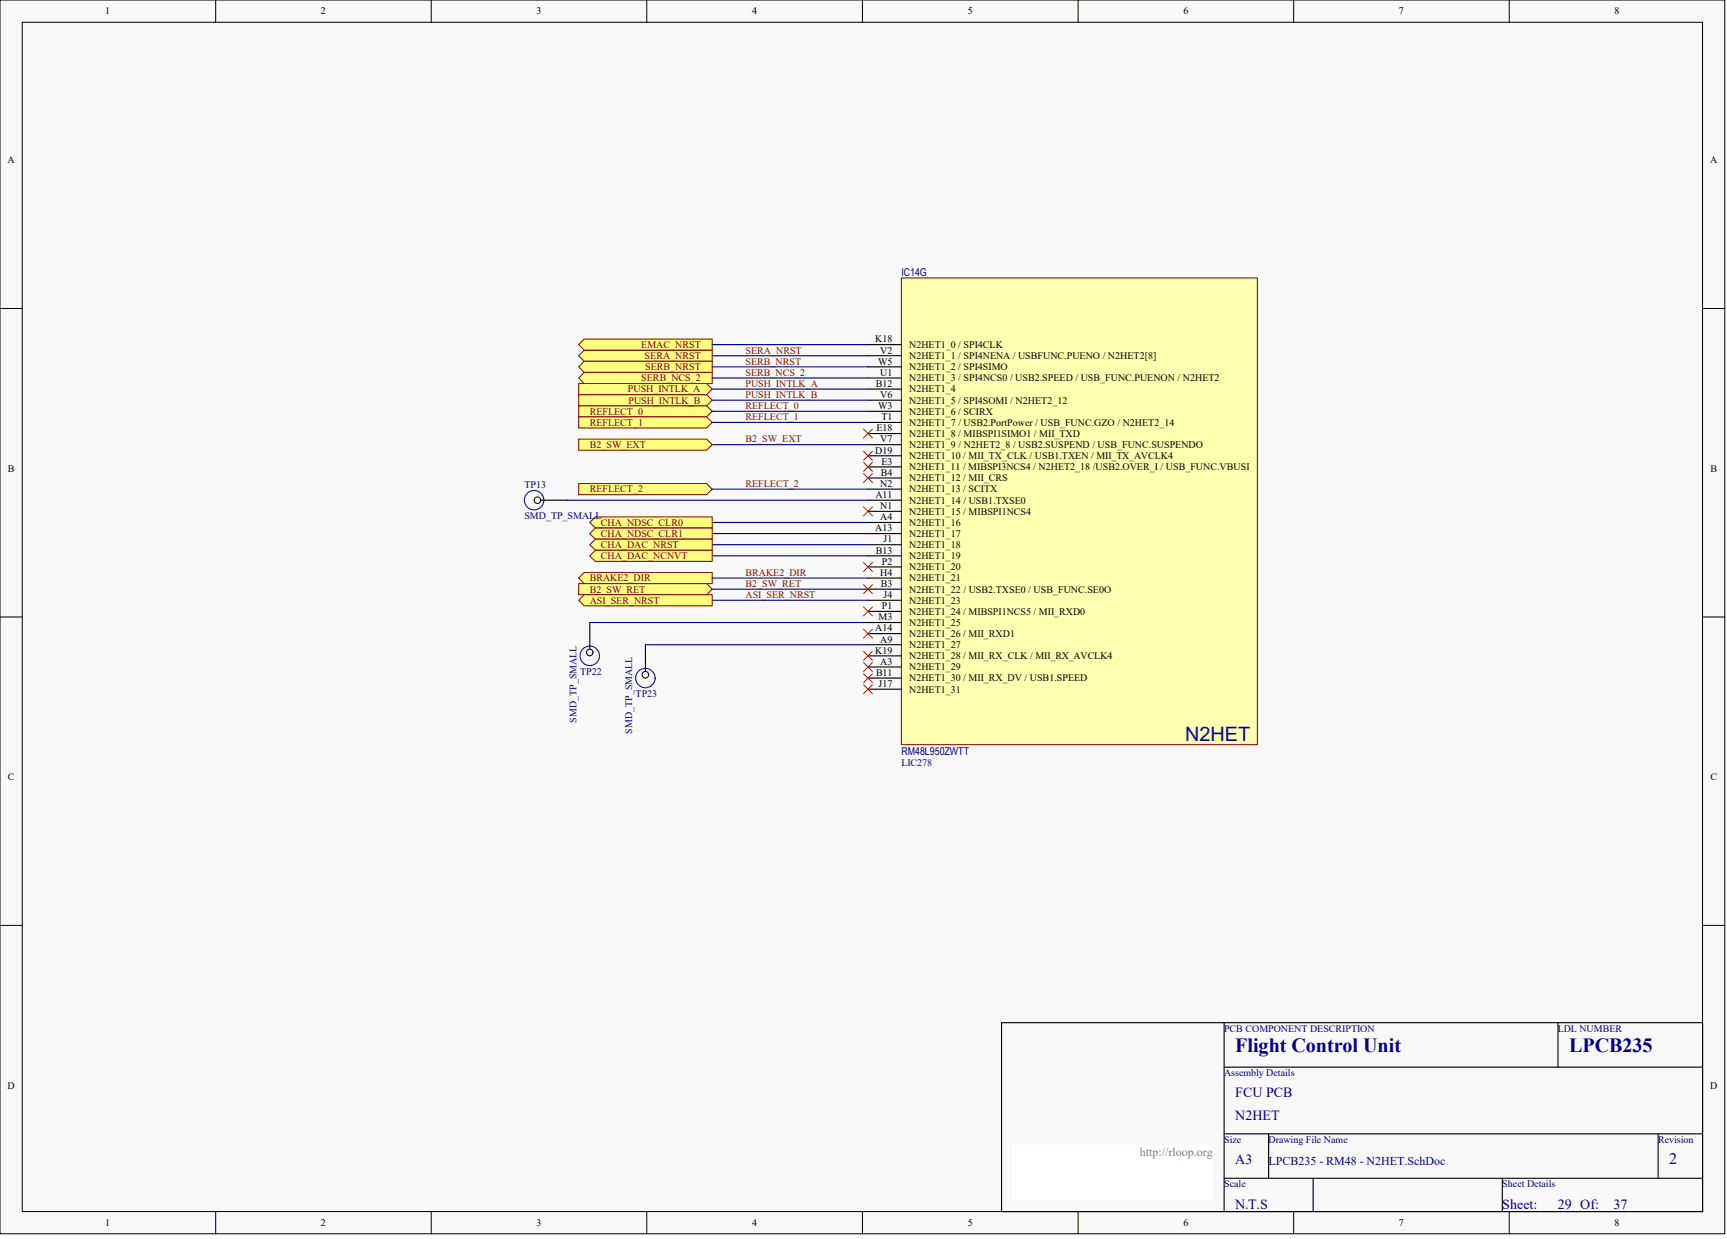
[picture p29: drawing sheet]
<svg xmlns="http://www.w3.org/2000/svg" width="328mm" height="236mm" viewBox="0 0 328 236" stroke-linecap="round" stroke-linejoin="round" font-family="sans-serif">
<defs><g id="words">
<text font-size="3.8" fill="#0000bf" x="225.4" y="140.9">N2HET</text>
<g font-size="3.8" fill="#000080">
<text x="234.9" y="200">Flight Control Unit</text>
<text x="298.4" y="200">LPCB235</text>
</g>
<text font-size="3" fill="#000080" x="317.5" y="221.3">2</text>
<g font-size="2.7" fill="#000080">
<text x="234.9" y="208.7">FCU PCB</text>
<text x="234.9" y="213">N2HET</text>
<text x="234.9" y="221.4">A3</text>
<text x="234.9" y="229.9">N.T.S</text>
<text x="285.7" y="229.9">Sheet:</text>
<text x="296.3" y="229.9">29 Of:</text>
<text x="306.9" y="229.9">37</text>
</g>
<text font-size="2.3" fill="#808080" x="216.8" y="219.8">http://rloop.org</text>
<text font-size="2.3" fill="#000080" x="241.3" y="221.5">LPCB235 - RM48 - N2HET.SchDoc</text>
<g font-size="2.1" fill="#000080">
<text x="171.4" y="52.4">IC14G</text>
<text x="171.4" y="143.6">RM48L950ZWTT</text>
</g>
<g font-size="1.9">
<text x="20" y="2.8">1</text>
<text x="61" y="2.8">2</text>
<text x="102" y="2.8">3</text>
<text x="143" y="2.8">4</text>
<text x="184" y="2.8">5</text>
<text x="225.1" y="2.8">6</text>
<text x="266" y="2.8">7</text>
<text x="307.1" y="2.8">8</text>
<text x="1.4" y="31">A</text>
<text x="325.2" y="31">A</text>
<text x="166.4" y="65.1">K18</text>
<text x="167" y="69.4">W5</text>
<text x="167.4" y="67.2">V2</text>
<text x="167.4" y="71.5">U1</text>
<text x="172.9" y="68.3">N2HET1_1 / SPI4NENA / USBFUNC.PUENO / N2HET2[8]</text>
<text x="172.9" y="70.4">N2HET1_2 / SPI4SIMO</text>
<text x="172.9" y="66.2">N2HET1_0 / SPI4CLK</text>
<text x="166.5" y="73.6">B12</text>
<text x="167" y="77.8">W3</text>
<text x="167.4" y="75.7">V6</text>
<text x="172.9" y="76.8">N2HET1_5 / SPI4SOMI / N2HET2_12</text>
<text x="172.9" y="74.6">N2HET1_4</text>
<text x="172.9" y="72.5">N2HET1_3 / SPI4NCS0 / USB2.SPEED / USB_FUNC.PUENON / N2HET2</text>
<text x="166.7" y="82">E18</text>
<text x="167.6" y="79.9">T1</text>
<text x="172.9" y="78.9">N2HET1_6 / SCIRX</text>
<text x="172.9" y="83.1">N2HET1_8 / MIBSPI1SIMO1 / MII_TXD</text>
<text x="172.9" y="81">N2HET1_7 / USB2.PortPower / USB_FUNC.GZO / N2HET2_14</text>
<text x="1.5" y="89.7">B</text>
<text x="166.4" y="86.3">D19</text>
<text x="167.4" y="84.2">V7</text>
<text x="167.6" y="88.4">E3</text>
<text x="172.9" y="85.2">N2HET1_9 / N2HET2_8 / USB2.SUSPEND / USB_FUNC.SUSPENDO</text>
<text x="172.9" y="87.3">N2HET1_10 / MII_TX_CLK / USB1.TXEN / MII_TX_AVCLK4</text>
<text x="172.9" y="89.4">N2HET1_11 / MIBSPI3NCS4 / N2HET2_18 /USB2.OVER_I / USB_FUNC.VBUSI</text>
<text x="325.3" y="89.7">B</text>
<text x="166.5" y="94.7">A11</text>
<text x="167.4" y="92.6">N2</text>
<text x="167.5" y="90.5">B4</text>
<text x="172.9" y="91.6">N2HET1_12 / MII_CRS</text>
<text x="172.9" y="93.7">N2HET1_13 / SCITX</text>
<text x="172.9" y="95.8">N2HET1_14 / USB1.TXSE0</text>
<text x="166.4" y="101.1">A13</text>
<text x="167.4" y="96.8">N1</text>
<text x="167.4" y="99">A4</text>
<text x="172.9" y="97.9">N2HET1_15 / MIBSPI1NCS4</text>
<text x="172.9" y="100">N2HET1_16</text>
<text x="166.5" y="105.3">B13</text>
<text x="167.7" y="107.4">P2</text>
<text x="168" y="103.2">J1</text>
<text x="172.9" y="104.2">N2HET1_18</text>
<text x="172.9" y="106.4">N2HET1_19</text>
<text x="172.9" y="102.1">N2HET1_17</text>
<text x="167.4" y="109.5">H4</text>
<text x="167.5" y="111.6">B3</text>
<text x="168" y="113.8">J4</text>
<text x="172.9" y="110.6">N2HET1_21</text>
<text x="172.9" y="112.7">N2HET1_22 / USB2.TXSE0 / USB_FUNC.SE0O</text>
<text x="172.9" y="108.5">N2HET1_20</text>
<text x="167.1" y="118">M3</text>
<text x="167.7" y="115.9">P1</text>
<text x="172.9" y="114.8">N2HET1_23</text>
<text x="172.9" y="116.9">N2HET1_24 / MIBSPI1NCS5 / MII_RXD0</text>
<text x="172.9" y="119">N2HET1_25</text>
<text x="166.4" y="120.1">A14</text>
<text x="166.4" y="124.3">K19</text>
<text x="167.4" y="122.2">A9</text>
<text x="172.9" y="123.3">N2HET1_27</text>
<text x="172.9" y="121.2">N2HET1_26 / MII_RXD1</text>
<text x="172.9" y="125.4">N2HET1_28 / MII_RX_CLK / MII_RX_AVCLK4</text>
<text x="166.6" y="128.5">B11</text>
<text x="167.1" y="130.7">J17</text>
<text x="167.4" y="126.4">A3</text>
<text x="172.9" y="129.6">N2HET1_30 / MII_RX_DV / USB1.SPEED</text>
<text x="172.9" y="127.5">N2HET1_29</text>
<text x="172.9" y="131.7">N2HET1_31</text>
<text x="1.5" y="148.4">C</text>
<text x="325.3" y="148.4">C</text>
<text x="1.4" y="207">D</text>
<text x="325.2" y="207">D</text>
<text x="20" y="233.2">1</text>
<text x="61" y="233.2">2</text>
<text x="102" y="233.2">3</text>
<text x="143" y="233.2">4</text>
<text x="184" y="233.2">5</text>
<text x="225.1" y="233.2">6</text>
<text x="266" y="233.2">7</text>
<text x="307.1" y="233.2">8</text>
</g>
<g font-size="1.9" fill="#800000">
<text x="122" y="66.2">EMAC_NRST</text>
<text x="122.6" y="68.3">SERA_NRST</text>
<text x="122.7" y="70.4">SERB_NRST</text>
<text x="141.8" y="71.5">SERB_NCS_2</text>
<text x="141.8" y="69.4">SERB_NRST</text>
<text x="141.8" y="67.2">SERA_NRST</text>
<text x="119.4" y="74.6">PUSH_INTLK_A</text>
<text x="119.5" y="76.8">PUSH_INTLK_B</text>
<text x="122" y="72.5">SERB_NCS_2</text>
<text x="141.8" y="75.7">PUSH_INTLK_B</text>
<text x="141.8" y="73.6">PUSH_INTLK_A</text>
<text x="141.8" y="77.8">REFLECT_0</text>
<text x="112.2" y="78.9">REFLECT_0</text>
<text x="112.2" y="81">REFLECT_1</text>
<text x="141.8" y="79.9">REFLECT_1</text>
<text x="112.2" y="85.2">B2_SW_EXT</text>
<text x="141.8" y="84.2">B2_SW_EXT</text>
<text x="112.2" y="93.7">REFLECT_2</text>
<text x="141.8" y="92.6">REFLECT_2</text>
<text x="114.3" y="100">CHA_NDSC_CLR0</text>
<text x="114.3" y="102.1">CHA_NDSC_CLR1</text>
<text x="114.3" y="104.2">CHA_DAC_NRST</text>
<text x="114.3" y="106.4">CHA_DAC_NCNVT</text>
<text x="112.2" y="110.6">BRAKE2_DIR</text>
<text x="112.2" y="112.7">B2_SW_RET</text>
<text x="141.8" y="111.6">B2_SW_RET</text>
<text x="141.8" y="109.5">BRAKE2_DIR</text>
<text x="141.8" y="113.8">ASI_SER_NRST</text>
<text x="112.2" y="114.8">ASI_SER_NRST</text>
</g>
<g font-size="1.9" fill="#000080">
<text x="99.7" y="92.9">TP13</text>
<text x="99.7" y="98.7">SMD_TP_SMALL</text>
<text x="110.3" y="128.3">TP22</text>
<text x="109.6" y="137.4" transform="rotate(-90 109.6 137.4)">SMD_TP_SMALL</text>
<text x="120.9" y="132.5">TP23</text>
<text x="120.2" y="139.5" transform="rotate(-90 120.2 139.5)">SMD_TP_SMALL</text>
<text x="171.4" y="145.7">LIC278</text>
<text x="232.8" y="196.2">PCB COMPONENT DESCRIPTION</text>
<text x="296.3" y="196.2">LDL NUMBER</text>
<text x="232.8" y="204.7">Assembly Details</text>
<text x="232.8" y="217.3">Size</text>
<text x="241.3" y="217.3">Drawing File Name</text>
<text x="315.3" y="217.3">Revision</text>
<text x="232.8" y="225.8">Scale</text>
<text x="285.7" y="225.8">Sheet Details</text>
</g>
</g></defs>
<g fill="#f8f8f8" stroke="#000" stroke-width=".19">
<path d="M0 0h328v234.7h-328z"/>
<path d="M4.2 4.2h319.6v226.2h-319.6z"/>
</g>
<g fill="none" stroke="#000" stroke-width=".19">
<path d="M41 0v4.2M82 0v4.2M123 0v4.2M164 0v4.2M205 0v4.2M246 0v4.2M287 0v4.2M0 58.7h4.2M323.8 58.7h4.2M0 117.3h4.2M323.8 117.3h4.2M0 176h4.2"/>
<path d="M323.8 176h4.2M41 230.5v4.2M82 230.5v4.2M123 230.5v4.2M164 230.5v4.2M205 230.5v4.2M246 230.5v4.2M287 230.5v4.2"/>
</g>
<path d="M190.5 194.5h133.3v36h-133.3zM232.8 194.5v36M296.3 194.5v8.5M232.8 203h91M232.8 215.7h91M241.3 215.7v8.4M315.3 215.7v8.4M232.8 224.1h91M249.7 224.1v6.4M285.7 224.1v6.4" fill="none" stroke="#000" stroke-width=".21"/>
<path d="M192.6 217.8h38.1v10.5h-38.1z" fill="#fff" stroke="#fff" stroke-width=".19"/>
<path d="M171.4 52.9h67.7v88.7h-67.7z" fill="#ffffb0" stroke="#800000" stroke-width=".19"/>
<g fill="none" stroke="#000" stroke-width=".21">
<path d="M165.1 67.7h6.3M165.1 76.1h6.3M165.1 78.2h6.3M165.1 69.8h6.3M165.1 74h6.3M165.1 71.9h6.3M165.1 65.5h6.3M165.1 84.6h6.3M165.1 90.9h6.3M165.1 86.7h6.3M165.1 88.8h6.3M165.1 82.5h6.3"/>
<path d="M165.1 97.3h6.3M165.1 93h6.3M165.1 80.3h6.3M165.1 99.4h6.3M165.1 95.1h6.3M165.1 109.9h6.3M165.1 103.6h6.3M165.1 114.2h6.3M165.1 112.1h6.3M165.1 105.7h6.3M165.1 116.3h6.3M165.1 107.8h6.3"/>
<path d="M165.1 101.5h6.3M165.1 118.4h6.3M165.1 129h6.3M165.1 126.9h6.3M165.1 122.6h6.3M165.1 120.5h6.3M165.1 131.1h6.3M165.1 124.7h6.3"/>
</g>
<g fill="#ffff80" stroke="#800000" stroke-width=".19">
<path d="M110.1 67.7l1-1.1h24.3v2.1h-24.3z" fill-rule="evenodd"/>
<path d="M110.1 69.8l1-1.1h24.3v2.1h-24.3z" fill-rule="evenodd"/>
<path d="M110.1 71.9l1-1.1h24.3v2.1h-24.3z" fill-rule="evenodd"/>
</g>
<path d="M135.4 67.7h29.7M135.4 69.8h29.7M135.4 71.9h29.7" fill="none" stroke="#000080" stroke-width=".21"/>
<g fill="none" stroke="#f00" stroke-width=".19">
<path d="M164.2 85.8l1.7 1.7M164.2 88l1.7 1.6M164.2 90.1l1.7 1.7M164.2 96.4l1.7 1.7M165.9 85.8l-1.7 1.7M165.9 88l-1.7 1.6M165.9 90.1l-1.7 1.7M165.9 96.4l-1.7 1.7M164.2 111.2l1.7 1.7M164.2 115.4l1.7 1.7M164.2 119.7l1.7 1.7M165.9 111.2l-1.7 1.7"/>
<path d="M165.9 115.4l-1.7 1.7M165.9 119.7l-1.7 1.7M164.2 123.9l1.7 1.7M164.2 128.1l1.7 1.7M165.9 123.9l-1.7 1.7M165.9 128.1l-1.7 1.7"/>
</g>
<g fill="#ffff80" stroke="#800000" stroke-width=".19">
<path d="M110.1 77.2h24.3l1 1-1 1.1h-24.3z" fill-rule="evenodd"/>
<path d="M110.1 79.3h24.3l1 1-1 1.1h-24.3z" fill-rule="evenodd"/>
<path d="M110.1 92h24.3l1 1-1 1.1h-24.3z" fill-rule="evenodd"/>
</g>
<path d="M135.4 99.4h29.7M135.4 103.6h29.7M135.4 101.5h29.7" fill="none" stroke="#000080" stroke-width=".21"/>
<path d="M110.1 109.9l1-1h24.3v2.1h-24.3z" fill-rule="evenodd" fill="#ffff80" stroke="#800000" stroke-width=".19"/>
<path d="M135.4 109.9h29.7M135.4 112.1h29.7" fill="none" stroke="#000080" stroke-width=".21"/>
<g fill="#ffff80" stroke="#800000" stroke-width=".19">
<path d="M110.1 75.1h24.3l1 1-1 1.1h-24.3z" fill-rule="evenodd"/>
<path d="M110.1 72.9h24.3l1 1.1-1 1.1h-24.3z" fill-rule="evenodd"/>
</g>
<path d="M135.4 74h29.7M135.4 76.1h29.7M135.4 78.2h29.7M135.4 80.3h29.7M135.4 84.6h29.7M135.4 93h29.7" fill="none" stroke="#000080" stroke-width=".21"/>
<path d="M164.2 81.6l1.7 1.7M165.9 81.6l-1.7 1.7" fill="none" stroke="#f00" stroke-width=".19"/>
<path d="M110.1 65.5l1-1h24.3v2.1h-24.3z" fill-rule="evenodd" fill="#ffff80" stroke="#800000" stroke-width=".19"/>
<path d="M135.4 65.5h29.7M135.4 105.7h29.7" fill="none" stroke="#000080" stroke-width=".21"/>
<path d="M164.2 130.2l1.7 1.7M165.9 130.2l-1.7 1.7" fill="none" stroke="#f00" stroke-width=".19"/>
<g fill="#ffff80" stroke="#800000" stroke-width=".19">
<path d="M110.1 83.5h24.3l1 1.1-1 1h-24.3z" fill-rule="evenodd"/>
<path d="M110.1 111h24.3l1 1.1-1 1h-24.3z" fill-rule="evenodd"/>
<path d="M112.2 99.4l1-1.1h22.2v2.1h-22.2z" fill-rule="evenodd"/>
<path d="M112.2 101.5l1-1.1h22.2v2.1h-22.2z" fill-rule="evenodd"/>
<path d="M112.2 103.6l1-1.1h22.2v2.2h-22.2z" fill-rule="evenodd"/>
<path d="M112.2 105.7l1-1h22.2v2.1h-22.2z" fill-rule="evenodd"/>
</g>
<path d="M135.4 114.2h29.7" fill="none" stroke="#000080" stroke-width=".21"/>
<path d="M110.1 114.2l1-1.1h24.3v2.1h-24.3z" fill-rule="evenodd" fill="#ffff80" stroke="#800000" stroke-width=".19"/>
<path d="M164.2 107l1.7 1.7M165.9 107l-1.7 1.7M164.2 126l1.7 1.7M165.9 126l-1.7 1.7" fill="none" stroke="#f00" stroke-width=".19"/>
<path d="M101.6 95.1h6.3" fill="none" stroke="#000" stroke-width=".21"/>
<circle cx="102.2" cy="95.1" r=".62" fill="#f8f8f8" stroke="#000" stroke-width=".19"/>
<circle cx="101.6" cy="95.1" r="1.85" fill="none" stroke="#00f" stroke-width=".21"/>
<path d="M107.9 95.1h57.2" fill="none" stroke="#000080" stroke-width=".21"/>
<path d="M112.2 118.4v6.3" fill="none" stroke="#000" stroke-width=".21"/>
<circle cx="112.2" cy="124.1" r=".62" fill="#f8f8f8" stroke="#000" stroke-width=".19"/>
<circle cx="112.2" cy="124.7" r="1.85" fill="none" stroke="#00f" stroke-width=".21"/>
<path d="M112.2 118.4h52.9" fill="none" stroke="#000080" stroke-width=".21"/>
<path d="M122.7 122.6v6.4" fill="none" stroke="#000" stroke-width=".21"/>
<circle cx="122.7" cy="128.3" r=".62" fill="#f8f8f8" stroke="#000" stroke-width=".19"/>
<circle cx="122.7" cy="129" r="1.85" fill="none" stroke="#00f" stroke-width=".21"/>
<path d="M122.7 122.6h42.4" fill="none" stroke="#000080" stroke-width=".21"/>
<use href="#words"/>
</svg>
